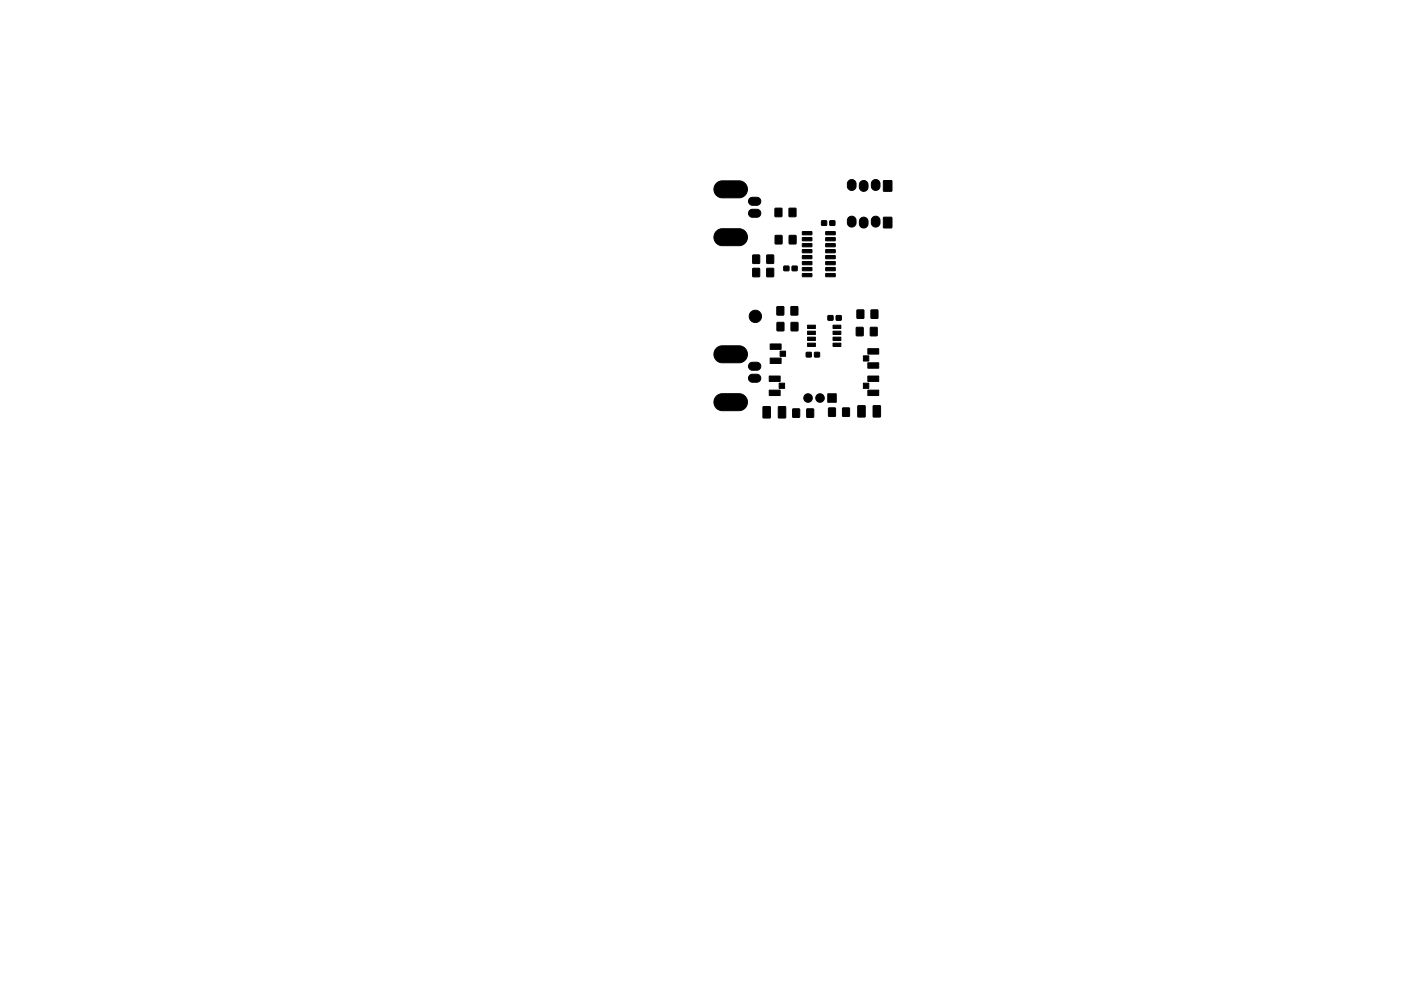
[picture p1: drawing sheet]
<svg xmlns="http://www.w3.org/2000/svg" width="297mm" height="210mm" viewBox="0 0 297 210" stroke-linecap="round" stroke-linejoin="round" font-family="sans-serif">
<g fill="#000" stroke="#000" stroke-width=".21">
<path d="M151.9 38.9l.9-.5h4a1.8 1.8 0 0 1 1.7 1.8 1.8 1.8 0 0 1-1.7 1.8h-3.7a1.8 1.8 0 0 1-1.6-1.2 1.8 1.8 0 0 1 .4-1.9zM179.9 38.4a.92 .92 0 0 1 1-.2 .92 .92 0 0 1 .6 .8v.5a.92 .92 0 0 1-.9 .9 .92 .92 0 0 1-.9-.9v-.7zM182.5 38.6a.92 .92 0 0 1 1-.2 .92 .92 0 0 1 .5 .8v.5a.92 .92 0 0 1-.9 .9 .92 .92 0 0 1-.9-.9v-.7zM185 38.4a.92 .92 0 0 1 1-.2 .92 .92 0 0 1 .6 .8v.5a.92 .92 0 0 1-.9 .9 .92 .92 0 0 1-1-.9l.1-.7zM187.3 38.3l1.8 .1-.1 2.2-1.7-.1zM151.9 49l.9-.4 4-.1a1.8 1.8 0 0 1 1.7 1.8 1.8 1.8 0 0 1-1.7 1.8h-3.7a1.8 1.8 0 0 1-1.6-1.1 1.8 1.8 0 0 1 .4-2zM158.9 44.6l.5-.2h1.1a.85 .85 0 0 1 .8 .8 .85 .85 0 0 1-.8 .9h-1a.85 .85 0 0 1-.7-.5 .85 .85 0 0 1 .1-1zM158.9 42.1l.5-.2h1.1a.85 .85 0 0 1 .8 .8 .85 .85 0 0 1-.8 .9h-1a.85 .85 0 0 1-.7-.6 .85 .85 0 0 1 .1-.9zM159.6 57h1.5l-.1 1.7h-1.4zM159.6 54.1l1.5 .1-.1 1.7-1.4-.1zM162.6 57h1.4v1.7h-1.4zM162.6 54.1l1.4 .1v1.7l-1.4-.1z"/>
<path d="M164.3 44.2h1.5l-.1 1.8-1.4-.1zM164.4 50h1.4v1.7h-1.5zM166.2 56.5h1v.9h-1zM167.3 44.2h1.5l-.1 1.8-1.4-.1zM167.3 50h1.5l-.1 1.7h-1.4zM168 56.5h1v.9h-1zM170.1 58.1l2-.1v.6l-1.9 .1zM170.1 56.8h2v.6h-1.9zM170.1 55.5h2v.6l-1.9 .1zM170.1 54.2h2v.6l-1.9 .1zM170.1 53l2-.1v.6l-1.9 .1zM170.1 51.7h2v.6l-1.9 .1z"/>
<path d="M170.1 50.4h2v.6l-1.9 .1zM170.1 49.2l2-.1v.6l-1.9 .1zM174.2 46.9h1v.9h-1zM176 46.9h1v.9h-1zM175.1 58.1l1.9-.1 .1 .6-2 .1zM175.1 56.8h1.9l.1 .6h-2zM175.1 55.5h1.9l.1 .6-2 .1zM175.1 54.2h1.9l.1 .6-2 .1zM175.1 53l1.9-.1 .1 .6-2 .1zM175.1 51.7h1.9l.1 .6-2 .1zM175.1 50.4h1.9l.1 .6-2 .1zM175.1 49.2l1.9-.1 .1 .6-2 .1z"/>
<path d="M179.9 46.1a.92 .92 0 0 1 1-.2 .92 .92 0 0 1 .6 .8v.6a.92 .92 0 0 1-.9 .9 .92 .92 0 0 1-.9-.9v-.7zM182.5 46.3a.92 .92 0 0 1 1-.2 .92 .92 0 0 1 .5 .8v.6a.92 .92 0 0 1-.9 .9 .92 .92 0 0 1-.9-.9v-.7zM185 46.1a.92 .92 0 0 1 1-.2 .92 .92 0 0 1 .6 .8v.6a.92 .92 0 0 1-.9 .9 .92 .92 0 0 1-1-.9l.1-.7zM187.3 46.1l1.8 .1-.1 2.1h-1.7zM151.9 73.9l.9-.5h4a1.8 1.8 0 0 1 1.7 1.8 1.8 1.8 0 0 1-1.7 1.8h-3.7a1.8 1.8 0 0 1-1.6-1.2 1.8 1.8 0 0 1 .4-1.9zM158.9 79.6l.5-.2h1.1a.85 .85 0 0 1 .8 .8 .85 .85 0 0 1-.8 .9h-1a.85 .85 0 0 1-.7-.5 .85 .85 0 0 1 .1-1zM158.9 77.1l.5-.2h1.1a.85 .85 0 0 1 .8 .8 .85 .85 0 0 1-.8 .9h-1a.86 .86 0 0 1-.7-.6 .86 .86 0 0 1 .1-.9zM163.3 76h2.3v1.1h-2.3zM163.3 73h2.3v1.1h-2.3zM164.7 65.1h1.5l-.1 1.7h-1.4zM164.8 68.4l1.4 .1v1.7l-1.5-.1zM165.4 74.5h1.2v1.1h-1.2z"/>
<path d="M167.7 65.1h1.5l-.1 1.7h-1.4zM167.7 68.4l1.5 .1-.1 1.7-1.4-.1zM171 74.8h1v.9h-1zM171.2 72.8h1.7v.7h-1.7zM171.2 71.5h1.7v.7h-1.7zM171.2 70.3h1.7v.7h-1.7zM171.2 69h1.7v.7h-1.7zM172.7 74.8h1v.9h-1zM175.6 67h1v.9h-1zM177.3 67h1v.9h-1zM176.6 72.8h1.7v.7h-1.7zM176.6 71.5h1.7v.7h-1.7z"/>
<path d="M176.6 70.3h1.7v.7h-1.7zM176.6 69h1.7v.7h-1.7zM181.6 69.5h1.4v1.7h-1.5zM181.7 65.8h1.5l-.1 1.7h-1.4zM183 75.5h1.2v1.1h-1.2zM184.5 69.5h1.5l-.1 1.7h-1.4zM184.7 65.8h1.4v1.7h-1.4zM184 77h2.3v1.1h-2.3zM184 74h2.3v1.1h-2.3zM151.9 84l.9-.4 4-.1a1.8 1.8 0 0 1 1.7 1.8 1.8 1.8 0 0 1-1.7 1.8h-3.7a1.8 1.8 0 0 1-1.6-1.1 1.8 1.8 0 0 1 .4-2zM161.8 86.3h1.5v2.4l-1.5-.1zM163.1 82.8h2.3v1.1h-2.3z"/>
<path d="M163.1 79.8h2.3v1.1h-2.3zM165.2 81.3h1.2v1.1h-1.2zM165.1 86.3h1.5l-.1 2.4-1.5-.1zM168.1 86.8h1.4v1.7h-1.4zM171.1 86.8h1.4v1.7h-1.5zM175.7 86.6h1.4v1.7h-1.4zM175.5 83.5h1.8v1.8h-1.8zM178.7 86.6h1.4v1.7h-1.5zM181.9 86.1h1.5v2.4l-1.5-.1zM183 81.3h1.2v1.1h-1.2zM184 82.8h2.3v1.1h-2.3zM184 79.8h2.3v1.1h-2.3z"/>
<path d="M185.2 86.1h1.5l-.1 2.4-1.5-.1z"/>
<circle cx="160.2" cy="67.1" r="1.31"/>
<circle cx="171.3" cy="84.4" r=".9"/>
<circle cx="173.9" cy="84.4" r=".9"/>
</g>
</svg>
